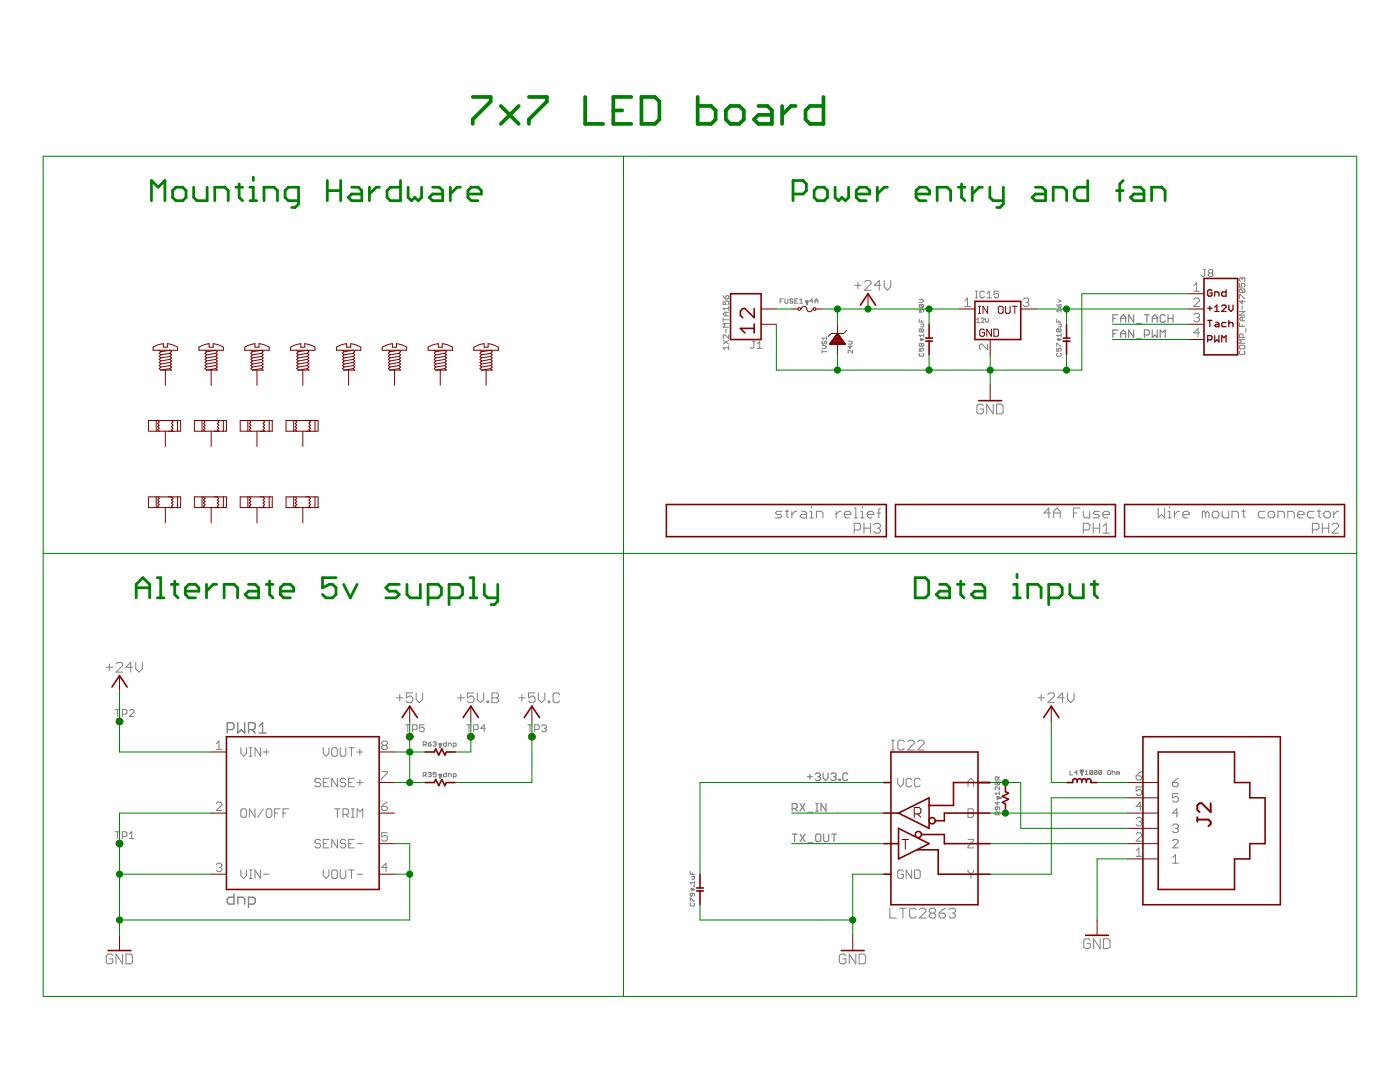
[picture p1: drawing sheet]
<svg xmlns="http://www.w3.org/2000/svg" width="279mm" height="216mm" viewBox="0 0 279 216" stroke-linecap="round" stroke-linejoin="round" font-family="sans-serif">
<g fill="none" stroke="#808080" stroke-width=".2">
<path d="M144.3 58.9l.6 .8M144.9 59.1l.3-.2 .2 .2v.4l-.2 .2h-.3zM156.3 59.6h-.6v.9M156.7 59.6v.8l.1 .1 .4-.1v-.8M158.2 59.8l-.4-.2-.2 .3 .5 .2 .1 .3-.1 .1-.5-.1M159.2 59.6h-.6v.9h.6M159.6 59.9l.3-.3v.9M170.6 56.9h1.3M171.2 56.3v1.3M172.5 56.3l.4-.3h.6l.3 .3v.3l-1.3 1.3h1.3M175.8 56.9h-1.3l1-.9v1.9M176.5 56v1.3l.6 .6 .7-.6v-1.3"/>
<path d="M183.5 59.8h.5l.3 .2-.3 .3h-.5M194.6 59.4h.5M194.6 58.1h.5M194.9 58.1v1.3M196.5 58.3l-.2-.2h-.5l-.2 .2v.9l.2 .2h.5l.2-.2M197 59.4h.9M197 58.5l.4-.4v1.3M199.3 58.1h-.9v.7l.4-.3h.3l.2 .3v.4l-.2 .2h-.5l-.2-.2M204.2 59.8l.3-.3h.5l.3 .3v.2l-.3 .3M211.2 59.8l.6 .2-.6 .3M238.3 59.8l.2-.3h.6l.3 .3v.2l-1.1 1.2h1.1M238.3 58.1h1.1"/>
<path d="M238.3 57l.5-.6v1.7M240.2 53.8h.5M240.4 53.8v1.1l-.2 .3-.4-.3M241.4 54.5l-.2 .2 .2 .5h.5l.2-.3-.2-.4M241.4 54.5l-.2-.2v-.3l.2-.2h.5l.2 .2-.2 .5M241.4 54.5h.5M247.4 56.5v.8h.5l-.2-.6 .2-.2h.4l.2 .2v.4l-.2 .2M247.4 59.5v-.7h.1l.8 .7h.2M247.5 57.7l-.1 .1v.4l.1 .2h.8M247.5 57.7h.8l.2 .1v.4l-.2 .2M247.5 57.7l.8 .7M247.9 55.6l-.2-.2-.3 .2v.4l.1 .2"/>
<path d="M247.9 55.6l.2-.2 .4 .2v.4l-.2 .2M247.9 55.6v.2M247.9 59.9v.7l-.5-.5h1.1M144.3 60.1v.7h.6l-.2-.6 .2-.1h.3l.2 .1v.4l-.2 .2M144.3 67.9l1.1 .8M144.3 63.4v.8M144.3 63.8h1.1M144.9 62.3v.7M144.9 65.7v.7M145.4 62.3h-.7l-.4 .4 .4 .3h.7M145.4 69.4h-1.1l.4 .4M145.4 61.2v.7"/>
<path d="M145.4 66.8v.7l-.7-.7-.4 .2v.4l.2 .1M145.4 69v.8M145.4 67.9l-1.1 .8M145.4 64.6h-1.1l.4 .3-.4 .4h1.1M145.4 61.6h-1.1l.4 .3M150.2 68.1h.5M150.5 68.1v1.2l-.3 .2h-.2l-.2-.2M151.2 69.5h.9M151.2 68.6l.4-.5v1.4M155.7 60.1h.3M158.6 60.1h.3M159.6 60.5h.6"/>
<path d="M162.2 60.1h-.6l.5-.5v.9M162.6 60.1h.6M162.6 60.5v-.6l.3-.3 .3 .3v.6M164.1 70.2h.9M164.1 69.9v.6M164.1 69h.6l.3 .3-.3 .3h-.6M164.2 68.1l-.1 .4 .3 .2 .1-.5 .3-.1 .2 .1-.2 .5M165 67.2v.6M165 67.5h-.9l.3 .3M169.2 68.1h.6l.3 .3-.3 .3h-.6M169.7 69v.6l-.5-.5h.9M170.1 69.9v.6l-.7-.6-.2 .1 .2 .5"/>
<path d="M183.5 63.7v.6h.8M183.5 61.7v.6h.4l-.2-.3 .2-.3 .4 .1-.1 .5M183.5 69.5v.6h.4l-.2-.3 .2-.3 .4 .1-.1 .5M183.6 65.6l-.1 .2 .1 .4h.6M183.6 65.6h.6l.1 .2-.1 .4M183.6 60.7l-.1 .2 .1 .4h.6M183.6 60.7h.6l.1 .2-.1 .4M183.6 70.5l-.1 .1 .1 .5h.6l.1-.2-.1-.4M183.6 65.6l.6 .6M183.6 60.7l.6 .6M183.7 64.7h.6v.4l-.6 .1M183.9 68.7l-.2-.2-.2 .2 .1 .4 .3-.1"/>
<path d="M183.9 68.7l.1-.2 .3 .2-.1 .4-.3-.1M183.9 64v.3M183.9 68.7v.3M184.3 66.9h-.8l.2 .3M184.3 66.6v.6M192.5 60l.6-.5v1.7M192.5 61.2h1.2M194.9 63.8l.3-.3v.9M194.9 64.4h.6M195.8 63.6l.2-.1 .4 .1-.6 .8h.6M196.7 63.5v.6l.3 .3 .3-.3v-.6M197.1 68.7v1.1l-1.1-1.1h-.3l-.3 .3v.5l.3 .3"/>
<path d="M204.8 60.3h.2M205 60.3l.3 .3v.3l-.3 .3h-.5l-.3-.3M210.9 69.1v-.6l.9 .6M210.9 69.5v.6h.4l-.1-.3 .1-.3 .5 .1-.2 .5M210.9 63.7v.6h.9M210.9 60.7l.4 .6M211 65.6h.6l.2 .2-.2 .4M211 70.5l-.1 .1 .1 .5h.6l.2-.2-.2-.4M211 65.6l-.1 .2 .1 .4h.6M211 65.6l.6 .6M211.2 64.7h.6v.4l-.6 .1M211.3 60.9l.3-.2 .2 .5-.5 .1z"/>
<path d="M211.3 64v.3M211.8 66.9h-.9l.3 .3M211.8 61.7v.6M211.8 66.6v.6M211.8 62h-.9l.3 .3M238.3 62.8l.2-.3h.6l.3 .3v.3l-.3 .3M238.8 63.4h.3M239.1 63.4l.3 .2v.3l-.3 .3h-.6l-.2-.3M239.4 66.4h-1.1l.8-.8v1.6M247.4 64.4v.7h1.1M247.4 69.1l.1-.2h.8l.2 .2v.3l-.2 .2h-.8l-.1-.2zM247.4 62.1h1.1l-1.1 .8h1.1"/>
<path d="M247.5 70l-.1 .2v.4l.1 .1h.8l.2-.1v-.4l-.2-.2M247.9 61v.8M247.9 63.3v.7M247.9 64.8v.3M248.1 67.4v-.6l-.2-.1h-.4l-.1 .1v.6h1.1M248.5 67.8h-1.1l.3 .3-.3 .4h1.1M248.5 63.3h-.8l-.3 .3 .3 .4h.8M248.6 65.5v.8M196.3 81l-.4-.4h-.6l-.3 .4v1.3l.3 .3h.6l.4-.3v-.7h-.7M198.2 80.6v2l-1.3-2v2M198.9 80.6h1l.3 .4v1.3l-.3 .3h-1zM156 102h-.9l-.4 .4 .4 .3h.6l.3 .3-.3 .3h-1"/>
<path d="M156.7 102h.7M157 101.7v1.3l.4 .3M158 102v1.3M159 102h-.3l-.7 .7M160 102h.6l.4 .4v.9h-1l-.3-.3 .3-.3h1M161.6 103.3h.7M161.6 102h.3v1.3M161.9 101v.4M162.9 103.3v-1.3h1l.3 .4v.9M166.9 102v1.3M167.9 102h-.4l-.6 .7M168.5 102.7h1.3v-.3l-.3-.4h-.7l-.3 .4v.6l.3 .3h.7"/>
<path d="M170.5 101.4h.3v1.9M170.5 103.3h.6M170.5 105.7h.9l.4-.3v-.6l-.4-.4h-.9v2M171.8 103.3h.6M171.8 102h.3v1.3M172.1 101v.4M172.4 105.4h1.3M172.4 104.4v2M173.1 102.7h1.3v-.3l-.3-.4h-.7l-.3 .4v.6l.3 .3h.7M173.7 104.4v2M174.4 104.8l.3-.4h.7l.3 .4v.3l-.3 .3M175 102.4h.7"/>
<path d="M175 105.4h.4M175.4 105.4l.3 .3v.3l-.3 .4h-.7l-.3-.4M175.7 101.4l-.3 .3v1.6M209.6 102.4h-1.3l1-1v1.9M210.3 102.4h1.3M210.3 103.3v-1.3l.6-.6 .7 .6v1.3M214.2 102.4h.7M215.5 101.4h-1.3v1.9M216.2 102v1l.3 .3h1v-1.3M216.2 105.7h1l.3-.3v-.6l-.3-.4h-1v2M218.2 104.4v2M218.2 105.4h1.3"/>
<path d="M219.5 102h-1l-.3 .4 .3 .3h.6l.4 .3-.4 .3h-.9M219.5 104.4v2M220.1 102.7h1.3v-.3l-.3-.4h-.6l-.4 .4v.6l.4 .3h.6M220.1 105.1l.7-.7v2M220.1 106.4h1.3M231.1 101.4v1.9l.7-.6 .6 .6v-1.9M233.1 103.3h.6M233.1 102h.3v1.3M233.4 101v.4M234.4 102v1.3M235.4 102h-.3l-.7 .7M236.1 102.7h1.2v-.3l-.3-.4h-.6l-.3 .4v.6l.3 .3h.6"/>
<path d="M240.6 102.4l-.3-.4h-.3v1.3M240.6 102.4v.9M240.6 102.4l.4-.4 .3 .4v.9M241.9 102.4l.4-.4h.6l.3 .4v.6l-.3 .3h-.6l-.4-.3zM243.9 102v1l.3 .3h1v-1.3M245.9 103.3v-1.3h.9l.4 .4v.9M247.8 102h.7M248.2 101.7v1.3l.3 .3M252.4 102h-1l-.3 .4v.6l.3 .3h1M253.1 102.4l.3-.4h.6l.4 .4v.6l-.4 .3h-.6l-.3-.3zM255 103.3v-1.3h1l.3 .4v.9M257 103.3v-1.3h1l.3 .4v.9"/>
<path d="M259 102.7h1.3v-.3l-.4-.4h-.6l-.3 .4v.6l.3 .3h.6M261.9 105.7h1l.3-.3v-.6l-.3-.4h-1v2M262.2 102h-.9l-.4 .4v.6l.4 .3h.9M262.9 102h.6M263.2 101.7v1.3l.3 .3M263.9 105.4h1.3M263.9 104.4v2M264.2 102.4l.3-.4h.7l.3 .4v.6l-.3 .3h-.7l-.3-.3zM265.2 104.4v2M265.9 104.8l.3-.4h.6l.3 .4v.3l-1.2 1.3h1.2M266.2 102v1.3M267.1 102h-.3l-.6 .7"/>
<path d="M21.2 133.1h1.3M21.8 132.5v1.3M23.2 132.5l.3-.3h.7l.3 .3v.3l-1.3 1.3h1.3M26.4 133.1h-1.3l1-.9v1.9M27.1 132.2v1.3l.6 .6 .7-.6v-1.3M79.1 139.2h1.3M79.8 138.6v1.3M82.4 138.3h-1.3v.9l.6-.3h.4l.3 .3v.7l-.3 .3h-.7l-.3-.3M83.1 138.3v1.3l.6 .6 .6-.6v-1.3M91.3 139.2h1.3M92 138.6v1.3M94.6 138.3h-1.3v.9l.6-.3h.4l.3 .3v.7l-.3 .3h-.7l-.3-.3"/>
<path d="M95.2 138.3v1.3l.7 .6 .6-.6v-1.3M97.2 139.9h.3v.3h-.3zM98.2 139.2h1M98.2 138.3h1l.3 .3v.3l-.3 .3 .3 .4v.3l-.3 .3h-1zM103.5 139.2h1.3M104.2 138.6v1.3M106.8 138.3h-1.3v.9l.6-.3h.3l.4 .3v.7l-.4 .3h-.6l-.3-.3M107.4 138.3v1.3l.7 .6 .6-.6v-1.3M109.4 139.9h.3v.3h-.3zM111.7 138.6l-.3-.3h-.7l-.3 .3v1.3l.3 .3h.7l.3-.3M207.2 139.2h1.2M207.8 138.6v1.3"/>
<path d="M209.1 138.6l.3-.3h.7l.3 .3v.3l-1.3 1.3h1.3M212.4 139.2h-1.3l.9-.9v1.9M213 138.3v1.3l.7 .6 .7-.6v-1.3M23 141.6h.9M23.5 141.6v1.4M24.4 142.5h.7l.2-.2v-.5l-.2-.2h-.7v1.4M25.8 141.8l.3-.2h.4l.2 .2v.2l-.9 1h.9M43.2 148.4l.5-.5v1.6M43.2 149.5h1.1M48.1 149.2v1.1l.5 .6 .6-.6v-1.1M49.8 150.9h.5M49.8 149.2h.5"/>
<path d="M50 149.2v1.7M52 149.2v1.7l-1.1-1.7v1.7M52.6 150.1h1.1M53.1 149.5v1.1M64 155.6l-.3-.3h-.6l-.3 .3v.3l.3 .2h.6l.3 .3v.3l-.3 .3h-.6l-.3-.3M64.5 156.1h.6M64.5 149.2v1.1l.6 .6 .5-.6v-1.1M65.6 155.3h-1.1v1.7h1.1M66.5 149.2h.6l.2 .3v1.1l-.2 .3h-.6l-.3-.3v-1.1zM67.3 155.3v1.7l-1.1-1.7v1.7M67.9 149.2v1.4l.3 .3h.5l.3-.3v-1.4M69 155.6l-.3-.3h-.5l-.3 .3v.3l.3 .2h.5l.3 .3v.3l-.3 .3h-.5l-.3-.3"/>
<path d="M69.6 156.1h.5M69.6 149.2h1.1M70.1 149.2v1.7M70.7 155.3h-1.1v1.7h1.1M71.3 156.1h1.1M71.3 150.1h1.1M71.8 149.5v1.1M71.8 155.6v1.1M76.2 154h1.1v.2l-1.1 1.2v.2M76.5 148.7l-.3 .3v.3l.3 .2h.5l.3-.2v-.3l-.3-.3M76.5 148.7l-.3-.3v-.3l.3-.2h.5l.3 .2v.3l-.3 .3M76.5 148.7h.5"/>
<path d="M80.9 144.6h1M81.4 144.6v1.4M82.3 145.6h.7l.2-.3v-.4l-.2-.3h-.7v1.4M84.5 148.6h.4l.2-.4-.2-.2h-.4v.9M84.5 154.7h.4l.2-.4-.2-.2h-.4v.9M84.6 144.6h-.9v.7l.5-.2h.2l.2 .2v.5l-.2 .2h-.4l-.3-.2M84.8 148.6l.3 .3M84.8 154.7l.3 .3M85.5 148.4h.4l.1 .3-.4 .2zM85.5 154.3l.4-.2 .1 .2-.1 .2M85.7 154.5h.2M85.9 154.5l.1 .2-.1 .3-.4-.2"/>
<path d="M86 148l-.5 .4M86.4 148.2l.5-.2 .1 .2-.1 .2M86.7 148.4h.2M86.9 148.4l.1 .2-.1 .3-.5-.2M87 154.1h-.6v.4l.3-.1 .3 .1-.1 .5-.5-.2M89.1 148v.9h-.5l-.1-.5 .1-.1h.5M89.1 154.1v.9h-.5l-.1-.5 .1-.1h.5M89.5 148.9v-.6h.4l.2 .1v.5M89.5 155v-.6h.4l.2 .1v.5M90.5 148.9h.4l.1-.2-.1-.4h-.4v.9M90.5 155h.4l.1-.2-.1-.4h-.4v.9M93.1 144.6h.9"/>
<path d="M93.6 144.6v1.4M94.5 145.6h.7l.2-.3v-.4l-.2-.3h-.7v1.4M96.9 145.3h-1l.7-.7v1.4M105.3 144.6h.9M105.8 144.6v1.4M106.7 145.6h.7l.2-.3v-.4l-.2-.3h-.7v1.4M108.1 144.9l.3-.3h.4l.3 .3v.2l-.3 .2M108.6 145.3h.2M108.8 145.3l.3 .3-.3 .4h-.4l-.3-.2M177.9 149.6h.6M177.9 147.7h.6M178.2 147.7v1.9"/>
<path d="M179.2 155.3v1.1l.5 .6 .6-.6v-1.1M180.5 148l-.3-.3h-.7l-.3 .3v1.3l.3 .3h.7l.3-.3M181.2 148l.3-.3h.6l.4 .3v.4l-1.3 1.2h1.3M181.9 155.6l-.2-.3h-.6l-.3 .3v1.1l.3 .3h.6l.2-.3M183.1 148l.4-.3h.6l.3 .3v.4l-1.3 1.2h1.3M183.6 155.6l-.2-.3h-.6l-.3 .3v1.1l.3 .3h.6l.2-.3M193.2 156.1h1.1M193.2 157v-1.1l.6-.6 .5 .6v1.1M198.8 156h.5l.2 .2-.2 .4M198.8 156l-.2 .5 .2 .1h.5M198.8 156l.5 .6M199.2 155.6v-.4l-.4-.2-.2 .2v.4h.9"/>
<path d="M199.5 158.3h-.9l.3 .3M199.5 157v.6l-.6-.6-.3 .1 .2 .5M199.5 158v.6M199.5 155l-.3 .3M213.6 153.8v.8h.5M215 154.2h-.5l.4-.4v.8M216.6 154l.3-.3v.9M216.6 154.6h.5M218 153.9l-.4-.2-.1 .2v.5M218 153.9v.5l-.1 .2-.4-.2M218 153.9l-.5 .5M218.9 153.9l-.1 .7-.4-.2"/>
<path d="M218.9 153.9l-.4-.2-.1 .2v.5M218.9 153.9l-.5 .5M219.8 153.9v.5l-.1 .2-.4-.2M219.8 153.9l-.4-.2-.1 .2v.5M219.8 153.9l-.5 .5M221.1 153.9l.1-.2 .4 .2v.5l-.1 .2-.4-.2zM222 154.1l.4-.1 .1 .1v.5M222 153.7v.9M223.1 154.1l-.2-.1v.6M223.1 154.1v.5M223.1 154.1l.2-.1 .1 .1v.5M226.7 154.8h.9l.2 .3v.3l-.2 .2h-.6l-.3-.2z"/>
<path d="M227.8 157h-1.1v.9l.6-.3h.3l.2 .3v.5l-.2 .3h-.6l-.3-.3M227.8 154l-.5 .2-.6 .6M234 156.1h.9l.2 .3v.3l-.2 .3h-.6l-.3-.3zM235.1 158.3h-1.1v.9l.9-.3 .2 .3v.5l-.2 .3h-.6l-.3-.3M235.1 155.3l-1.1 .8M23 166h.9M23.5 166v1.3M24.4 166.9h.7l.2-.2v-.5l-.2-.2h-.7v1.3M25.8 166.4l.5-.4v1.3M25.8 167.3h.9M43.2 160.3l.2-.2h.6l.3 .2v.3l-1.1 1.1h1.1M43.2 172.5l.2-.2h.6l.3 .2v.3l-.3 .3"/>
<path d="M43.7 173.1h.3M44 173.1l.3 .3v.3l-.3 .2h-.6l-.2-.2M48.1 173.6v1.1l.5 .6 .6-.6v-1.1M48.3 161.4h.6l.3 .3v1.1l-.3 .3h-.6l-.2-.3v-1.1zM49.8 173.6h.5M49.8 175.3h.5M50 173.6v1.7M50.9 161.4v1.7l-1.1-1.7v1.7M52 173.6v1.7l-1.1-1.7v1.7M52.6 174.4h1.1M52.6 161.4l-1.2 1.7M53.4 161.4h.6l.3 .3v1.1l-.3 .3h-.6l-.3-.3v-1.1z"/>
<path d="M54.8 162.2h.6M55.9 161.4h-1.1v1.7M56.5 162.2h.5M57.6 161.4h-1.1v1.7M64 167.8l-.3-.3h-.6l-.3 .3v.3l.3 .2h.6l.3 .3v.3l-.3 .3h-.6l-.3-.3M64.5 173.6v1.1l.6 .6 .5-.6v-1.1M64.5 168.3h.6M65.6 167.5h-1.1v1.7h1.1M66.5 173.6h.6l.2 .3v1.1l-.2 .3h-.6l-.3-.3v-1.1zM66.8 161.4h1.1M67.3 167.5v1.7l-1.1-1.7v1.7M67.3 161.4v1.7"/>
<path d="M67.9 173.6v1.4l.3 .3h.5l.3-.3v-1.4M68.5 162.5h.8l.3-.3v-.5l-.3-.3h-.8v1.7M69 167.8l-.3-.3h-.5l-.3 .3v.3l.3 .2h.5l.3 .3v.3l-.3 .3h-.5l-.3-.3M69 162.5l.6 .6M69.6 173.6h1.1M69.6 168.3h.5M70.1 163.1h.6M70.1 161.4h.6M70.1 173.6v1.7M70.4 161.4v1.7M70.7 167.5h-1.1v1.7h1.1M71.3 174.4h1.1"/>
<path d="M71.3 163.1v-1.7l.5 .6 .6-.6v1.7M71.3 168.3h1.1M76.2 160.9h.8l.3 .3v.3l-.3 .2h-.5l-.3-.2zM77.3 173.1h-1.1l.8-.8v1.6M77.3 166.2h-1.1v.8l.5-.3h.3l.3 .3v.6l-.3 .2h-.5l-.3-.2M77.3 160.1l-.6 .2-.5 .6M137.7 173.9v.6h.9M137.7 179.8v-.6l.9 .6M138 174.9h.6v.4l-.6 .2M138.2 178.2v.5l-.2 .1-.3-.1 .2-.5h.6l.1 .2-.1 .4M138.2 174.2v.3M138.5 176.8h.1v.1h-.1z"/>
<path d="M138.6 175.9v.5M138.6 176.1h-.9l.3 .3M180.3 173.9l-.3-.3h-.6l-.2 .3v1.1l.2 .3h.6l.3-.3v-.6h-.6M181.9 173.6v1.7l-1.1-1.7v1.7M182.5 173.6h.9l.2 .3v1.1l-.2 .3h-.9zM193.2 167.5h1.1v.3l-1.1 1.1v.3h1.1M193.2 161.4h.8l.3 .3v.3l-.3 .2 .3 .3v.3l-.3 .3h-.8zM193.2 162.2h.8M193.2 173.6v.3l.6 .5M193.8 174.4v.9M194.3 173.6v.3l-.5 .5M199.1 161v.5l-.2 .1-.3-.1 .2-.5h.5l.2 .2-.2 .4"/>
<path d="M199.1 160v.6l-.5-.4h.9M199.2 162.6v-.5l-.4-.1-.2 .1v.5h.9M199.5 162l-.3 .3M226.7 169.8l.6-.6v1.7M226.7 170.9h1.1M226.7 166.4l.3-.2h.6l.2 .2v.3l-1.1 1.1h1.1M226.7 163.4l.3-.3h.6l.2 .3v.3l-.2 .3M227.3 164h.3M227.6 164l.2 .2v.3l-.2 .3h-.6l-.3-.3M227.8 160.9h-1.1l.9-.8v1.6M234 171.1l.6-.6v1.7M234 172.2h1.1"/>
<path d="M234 167.8l.3-.3h.6l.2 .3v.3l-1.1 1.1h1.1M234 164.7l.3-.3h.6l.2 .3v.3l-.2 .3M234.6 165.3h.3M234.9 165.3l.2 .3v.2l-.2 .3h-.6l-.3-.3M235.1 162.2h-1.1l.9-.8v1.7M22.5 190.7l-.3-.3h-.7l-.3 .3v1.3l.3 .3h.7l.3-.3v-.7h-.7M24.5 190.4v1.9l-1.3-1.9v1.9M25.1 190.4h1l.3 .3v1.3l-.3 .3h-1zM137.9 180.2l-.2 .2 .2 .4h.6l.1-.1-.1-.5M168.8 190.7l-.3-.3h-.6l-.4 .3v1.3l.4 .3h.6l.3-.3v-.7h-.6M170.8 190.4v1.9l-1.3-1.9v1.9M171.4 190.4h1l.4 .3v1.3l-.4 .3h-1z"/>
<path d="M177.6 181.2v2h1.3M179.5 181.2h1.3M180.2 181.2v2M182.8 181.5l-.3-.3h-.7l-.3 .3v1.4l.3 .3h.7l.3-.3M183.5 181.5l.3-.3h.6l.4 .3v.4l-1.3 1.3h1.3M185.8 182.2l-.4 .3v.4l.4 .3h.6l.3-.3v-.4l-.3-.3M185.8 182.2l-.4-.3v-.4l.4-.3h.6l.3 .3v.4l-.3 .3M185.8 182.2h.6M187.4 182.2h1l.3 .3v.4l-.3 .3h-.7l-.3-.3zM188.7 181.2l-.6 .3-.7 .7M189.4 181.5l.3-.3h.7l.3 .3v.4l-.3 .3M190 182.2h.4"/>
<path d="M190.4 182.2l.3 .3v.4l-.3 .3h-.7l-.3-.3M217.6 187.6l-.3-.3h-.7l-.3 .3v1.4l.3 .3h.7l.3-.3v-.7h-.7M219.6 187.3v2l-1.4-2v2M220.2 187.3h1l.3 .3v1.4l-.3 .3h-1z"/>
</g>
<path d="M45.3 145.6h1.1l.3-.4v-.7l-.3-.3h-1.1v2.1M47.5 144.2v2.1l.7-.7 .6 .7v-2.1M49.6 145.6h1l.3-.4v-.7l-.3-.3h-1v2.1M50.3 145.6l.6 .7M51.7 144.9l.7-.7v2.1M51.7 146.3h1.4M46.7 178.4v2h-1l-.4-.4v-.6l.4-.4h1M47.5 180.4v-1.4h1l.3 .4v1M49.6 180.4h1l.3-.4v-.6l-.3-.4h-1v2.1" fill="none" stroke="#808080" stroke-width=".28"/>
<g fill="none" stroke="#808080" stroke-width=".32">
<path d="M160.8 60.1h.4l-.2 .6zM161 60.1v.6M183.7 67.6l.6 .2-.6 .1zM211.2 67.6l.5 .2-.5 .1zM87.6 148.4h.5l-.2 .7zM87.6 154.5h.5l-.2 .7zM87.9 148.5v.6M87.9 154.6v.6M199.1 159l.6 .2-.6 .2zM199.1 159.2h.6M215.6 153.7h.6l-.3 .9zM215.9 153.7v.9"/>
<path d="M138 177.3l.6 .2-.6 .1z"/>
</g>
<g fill="none" stroke="#808080" stroke-width=".23">
<path d="M222.1 63.5h.5M222.1 66.6h.5M223.1 62.8h-1v1.5M223.1 65.8h-1v1.6M223.7 63.5h1M223.7 64.3v-1l.5-.5 .5 .5v1M223.7 67.4v-1l.5-.6 .5 .6v1M223.7 66.6h1M226.3 62.8v1.5l-1-1.5v1.5M226.3 65.8v1.6l-1-1.6v1.6M226.8 64.6h1M226.8 67.6h1"/>
<path d="M228.4 62.8h1M228.4 66.8h.7l.3-.2v-.5l-.3-.3h-.7v1.6M228.9 62.8v1.5M230 63.5h.9M230 64.3v-1l.5-.5 .4 .5v1M230 65.8v1.6l.5-.6 .4 .6v-1.6M231.5 67.4v-1.6l.5 .6 .5-.6v1.6M232.5 63.1l-.2-.3h-.5l-.3 .3v1l.3 .2h.5l.2-.2M233.1 63.5h1M233.1 62.8v1.5M234.1 62.8v1.5M161.1 155h1"/>
<path d="M161.6 154.5v1M162.7 154.5l.3-.3h.4l.3 .3v.2l-.3 .3M163.2 155h.2M163.4 155l.3 .2v.3l-.3 .2h-.4l-.3-.2M164.3 154.2v1l.5 .5 .5-.5v-1M165.8 154.5l.3-.3h.5l.3 .3v.2l-.3 .3M166.3 155h.3M166.6 155l.3 .2v.3l-.3 .2h-.5l-.3-.2M167.4 155.5h.3v.2h-.3zM169.2 154.5l-.2-.3h-.5l-.3 .3v1l.3 .2h.5l.2-.2M158.1 161.3h.7l.3-.2v-.5l-.3-.3h-.7v1.5M158.1 166.4h1"/>
<path d="M158.6 161.3l.5 .5M158.6 166.4v1.5M159.7 160.3l1 1.5M159.7 166.4l1 1.5M160.7 160.3l-1 1.5M160.7 166.4l-1 1.5M161.2 162.1h1M161.2 168.2h1M162.8 160.3h.5M162.8 161.8h.5M163 160.3v1.5M163 166.4h.6l.2 .3v1l-.2 .2h-.6l-.2-.2v-1z"/>
<path d="M164.4 166.4v1.3l.2 .2h.5l.3-.2v-1.3M164.8 160.3v1.5l-.9-1.5v1.5M165.9 166.4h1M166.5 166.4v1.5"/>
</g>
<g fill="none" stroke="#800000" stroke-width=".2">
<path d="M173.2 58.6v3.1M237.2 58.6h3.1M30.6 69.3l.9-.5 1.1-.2v.7h.8v-.7l1.1 .2 .9 .5v.6h-4.8zM31.8 69.9l.3 .3M32.1 70.2l1.8-.3 .3 .3-.3 .3M32.1 73.2l-.3 .4 .3 .3M32.1 72.6l-.3 .3 .3 .3M32.1 72l-.3 .3 .3 .3M32.1 71.4l-.3 .3 .3 .3M32.1 70.8l-.3 .3 .3 .3M32.1 70.2l-.3 .3 .3 .3M33 73.9v3"/>
<path d="M33.9 73.6l.3 .3h-2.1M33.9 72.9l.3 .3-.3 .4M33.9 72.3l.3 .3-.3 .3M33.9 71.7l.3 .3-.3 .3M33.9 71.1l.3 .3-.3 .3M33.9 70.5l.3 .3-.3 .3M33.9 70.5l-1.8 .3M33.9 71.1l-1.8 .3M33.9 71.7l-1.8 .3M33.9 72.3l-1.8 .3M33.9 72.9l-1.8 .3M33.9 73.6l-1.8 .3"/>
<path d="M39.7 69.3l1-.5 1-.2v.7h.8v-.7l1.1 .2 1 .5v.6h-4.9zM40.9 69.9l.3 .3M41.2 70.2l1.9-.3 .3 .3-.3 .3M41.2 73.2l-.3 .4 .3 .3M41.2 72.6l-.3 .3 .3 .3M41.2 72l-.3 .3 .3 .3M41.2 71.4l-.3 .3 .3 .3M41.2 70.8l-.3 .3 .3 .3M41.2 70.2l-.3 .3 .3 .3M42.1 73.9v3M43.1 73.6l.3 .3h-2.2M43.1 72.9l.3 .3-.3 .4"/>
<path d="M43.1 72.3l.3 .3-.3 .3M43.1 71.7l.3 .3-.3 .3M43.1 71.1l.3 .3-.3 .3M43.1 70.5l.3 .3-.3 .3M43.1 70.5l-1.9 .3M43.1 71.1l-1.9 .3M43.1 71.7l-1.9 .3M43.1 72.3l-1.9 .3M43.1 72.9l-1.9 .3M43.1 73.6l-1.9 .3M48.9 69.3l.9-.5 1.1-.2v.7h.8v-.7l1 .2 1 .5v.6h-4.8zM50.1 69.9l.3 .3"/>
<path d="M50.4 70.2l1.8-.3 .3 .3-.3 .3M50.4 73.2l-.3 .4 .3 .3M50.4 72.6l-.3 .3 .3 .3M50.4 72l-.3 .3 .3 .3M50.4 71.4l-.3 .3 .3 .3M50.4 70.8l-.3 .3 .3 .3M50.4 70.2l-.3 .3 .3 .3M51.3 73.9v3M52.2 73.6l.3 .3h-2.1M52.2 72.9l.3 .3-.3 .4M52.2 72.3l.3 .3-.3 .3M52.2 71.7l.3 .3-.3 .3"/>
<path d="M52.2 71.1l.3 .3-.3 .3M52.2 70.5l.3 .3-.3 .3M52.2 70.5l-1.8 .3M52.2 71.1l-1.8 .3M52.2 71.7l-1.8 .3M52.2 72.3l-1.8 .3M52.2 72.9l-1.8 .3M52.2 73.6l-1.8 .3M58 69.3l1-.5 1-.2v.7h.8v-.7l1.1 .2 1 .5v.6h-4.9zM59.2 69.9l.3 .3M59.5 70.2l1.8-.3 .4 .3-.4 .3M59.5 73.2l-.3 .4 .3 .3"/>
<path d="M59.5 72.6l-.3 .3 .3 .3M59.5 72l-.3 .3 .3 .3M59.5 71.4l-.3 .3 .3 .3M59.5 70.8l-.3 .3 .3 .3M59.5 70.2l-.3 .3 .3 .3M60.4 73.9v3M61.3 73.6l.4 .3h-2.2M61.3 72.9l.4 .3-.4 .4M61.3 72.3l.4 .3-.4 .3M61.3 71.7l.4 .3-.4 .3M61.3 71.1l.4 .3-.4 .3M61.3 70.5l.4 .3-.4 .3"/>
<path d="M61.3 70.5l-1.8 .3M61.3 71.1l-1.8 .3M61.3 71.7l-1.8 .3M61.3 72.3l-1.8 .3M61.3 72.9l-1.8 .3M61.3 73.6l-1.8 .3M67.1 69.3l1-.5 1.1-.2v.7h.8v-.7l1 .2 1 .5v.6h-4.9zM68.4 69.9l.3 .3M68.7 70.2l1.8-.3 .3 .3-.3 .3M68.7 73.2l-.3 .4 .3 .3M68.7 72.6l-.3 .3 .3 .3M68.7 72l-.3 .3 .3 .3"/>
<path d="M68.7 71.4l-.3 .3 .3 .3M68.7 70.8l-.3 .3 .3 .3M68.7 70.2l-.3 .3 .3 .3M69.6 73.9v3M70.5 73.6l.3 .3h-2.1M70.5 72.9l.3 .3-.3 .4M70.5 72.3l.3 .3-.3 .3M70.5 71.7l.3 .3-.3 .3M70.5 71.1l.3 .3-.3 .3M70.5 70.5l.3 .3-.3 .3M70.5 70.5l-1.8 .3M70.5 71.1l-1.8 .3"/>
<path d="M70.5 71.7l-1.8 .3M70.5 72.3l-1.8 .3M70.5 72.9l-1.8 .3M70.5 73.6l-1.8 .3M76.3 69.3l1-.5 1-.2v.7h.8v-.7l1.1 .2 1 .5v.6h-4.9zM77.5 69.9l.3 .3M77.8 70.2l1.8-.3 .3 .3-.3 .3M77.8 73.2l-.3 .4 .3 .3M77.8 72.6l-.3 .3 .3 .3M77.8 72l-.3 .3 .3 .3M77.8 71.4l-.3 .3 .3 .3M77.8 70.8l-.3 .3 .3 .3"/>
<path d="M77.8 70.2l-.3 .3 .3 .3M78.7 73.9v3M79.6 73.6l.3 .3h-2.1M79.6 72.9l.3 .3-.3 .4M79.6 72.3l.3 .3-.3 .3M79.6 71.7l.3 .3-.3 .3M79.6 71.1l.3 .3-.3 .3M79.6 70.5l.3 .3-.3 .3M79.6 70.5l-1.8 .3M79.6 71.1l-1.8 .3M79.6 71.7l-1.8 .3M79.6 72.3l-1.8 .3"/>
<path d="M79.6 72.9l-1.8 .3M79.6 73.6l-1.8 .3M85.4 69.3l1-.5 1.1-.2v.7h.8v-.7l1 .2 1 .5v.6h-4.9zM86.7 69.9l.3 .3M87 70.2l1.8-.3 .3 .3-.3 .3M87 73.2l-.3 .4 .3 .3M87 72.6l-.3 .3 .3 .3M87 72l-.3 .3 .3 .3M87 71.4l-.3 .3 .3 .3M87 70.8l-.3 .3 .3 .3M87 70.2l-.3 .3 .3 .3M87.9 73.9v3"/>
<path d="M88.8 73.6l.3 .3h-2.1M88.8 72.9l.3 .3-.3 .4M88.8 72.3l.3 .3-.3 .3M88.8 71.7l.3 .3-.3 .3M88.8 71.1l.3 .3-.3 .3M88.8 70.5l.3 .3-.3 .3M88.8 70.5l-1.8 .3M88.8 71.1l-1.8 .3M88.8 71.7l-1.8 .3M88.8 72.3l-1.8 .3M88.8 72.9l-1.8 .3M88.8 73.6l-1.8 .3"/>
<path d="M94.6 69.3l.9-.5 1.1-.2v.7h.8v-.7l1.1 .2 1 .5v.6h-4.9zM95.8 69.9l.3 .3M96.1 70.2l1.8-.3 .3 .3-.3 .3M96.1 73.2l-.3 .4 .3 .3M96.1 72.6l-.3 .3 .3 .3M96.1 72l-.3 .3 .3 .3M96.1 71.4l-.3 .3 .3 .3M96.1 70.8l-.3 .3 .3 .3M96.1 70.2l-.3 .3 .3 .3M97 73.9v3M97.9 73.6l.3 .3h-2.1M97.9 72.9l.3 .3-.3 .4"/>
<path d="M97.9 72.3l.3 .3-.3 .3M97.9 71.7l.3 .3-.3 .3M97.9 71.1l.3 .3-.3 .3M97.9 70.5l.3 .3-.3 .3M97.9 70.5l-1.8 .3M97.9 71.1l-1.8 .3M97.9 71.7l-1.8 .3M97.9 72.3l-1.8 .3M97.9 72.9l-1.8 .3M97.9 73.6l-1.8 .3M151.9 61.7h3M151.9 64.7h3"/>
<path d="M158 61.7h1.2M159.9 61.7a.57 .57 0 0 1 .7-.6 .57 .57 0 0 1 .5 .7 .54 .54 0 0 0 .6 .4 .54 .54 0 0 0 .4-.5M162.9 61.7h1.2M167.1 64.7v1.8M167.1 67.8v3M169 65.9l-.7 .6h-2.4l-.6 .6M191.5 61.7h3.1M195.2 62.5h.5M195.2 61.1h.5M195.5 61.1v1.4M196.5 65.9l-.3-.2h-.4l-.3 .2v.9l.3 .3h.4l.3-.3v-.4h-.5M197.1 61.1v1.4l-.9-1.4v1.4"/>
<path d="M197.6 67.8v3M197.6 76.9v3M197.9 65.7v1.4l-1-1.4v1.4M198.4 65.7h.7l.2 .2v.9l-.2 .3h-.7zM199.5 61.1h.5l.2 .2v1l-.2 .2h-.5l-.3-.2v-1zM200.7 61.1v1.2l.2 .2h.5l.2-.2v-1.2M202.1 61.1h.9M202.5 61.1v1.4M203.7 61.7h3.1M237.2 61.7h3.1M237.2 64.7h3.1M237.2 67.8h3.1"/>
<path d="M29.7 83.9h6.3v2.1h-6.3zM29.7 99.1h6.3v2.2h-6.3zM31.2 83.9v2.1M31.2 99.1v2.2M31.5 99.1l.3 .4-.3 .3 .3 .3-.3 .3 .3 .3-.3 .3 .3 .3M31.5 83.9l.3 .3-.3 .3 .3 .3-.3 .3 .3 .3-.3 .3 .3 .3M33 86v3.1M34.2 83.9l.3 .3-.3 .3 .3 .3-.3 .3 .3 .3-.3 .3 .3 .3M34.2 99.1l.3 .4-.3 .3 .3 .3-.3 .3 .3 .3-.3 .3 .3 .3M35.4 83.9v2.1M35.4 99.1v2.2M38.8 83.9h6.4v2.1h-6.4z"/>
<path d="M38.8 99.1h6.4v2.2h-6.4zM40.3 83.9v2.1M40.3 99.1v2.2M40.6 83.9l.3 .3-.3 .3 .3 .3-.3 .3 .3 .3-.3 .3 .3 .3M40.6 99.1l.3 .4-.3 .3 .3 .3-.3 .3 .3 .3-.3 .3 .3 .3M42.1 86v3.1M43.4 83.9l.3 .3-.3 .3 .3 .3-.3 .3 .3 .3-.3 .3 .3 .3M43.4 99.1l.3 .4-.3 .3 .3 .3-.3 .3 .3 .3-.3 .3 .3 .3M44.6 83.9v2.1M44.6 99.1v2.2M47.9 83.9h6.4v2.1h-6.4zM47.9 99.1h6.4v2.2h-6.4z"/>
<path d="M49.5 83.9v2.1M49.5 99.1v2.2M49.8 83.9l.3 .3-.3 .3 .3 .3-.3 .3 .3 .3-.3 .3 .3 .3M49.8 99.1l.3 .4-.3 .3 .3 .3-.3 .3 .3 .3-.3 .3 .3 .3M51.3 86v3.1M52.5 83.9l.3 .3-.3 .3 .3 .3-.3 .3 .3 .3-.3 .3 .3 .3M52.5 99.1l.3 .4-.3 .3 .3 .3-.3 .3 .3 .3-.3 .3 .3 .3M53.7 83.9v2.1M53.7 99.1v2.2M57.1 83.9h6.4v2.1h-6.4zM57.1 99.1h6.4v2.2h-6.4zM58.6 83.9v2.1"/>
<path d="M58.6 99.1v2.2M58.9 99.1l.3 .4-.3 .3 .3 .3-.3 .3 .3 .3-.3 .3 .3 .3M58.9 83.9l.3 .3-.3 .3 .3 .3-.3 .3 .3 .3-.3 .3 .3 .3M60.4 86v3.1M61.7 83.9l.3 .3-.3 .3 .3 .3-.3 .3 .3 .3-.3 .3 .3 .3M61.7 99.1l.3 .4-.3 .3 .3 .3-.3 .3 .3 .3-.3 .3 .3 .3M62.9 83.9v2.1M62.9 99.1v2.2M33 101.3v3M42.1 101.3v3M51.3 101.3v3M60.4 101.3v3"/>
<path d="M23.9 134.8v3.1M42.1 150.1h3.1M75.7 156.1h3M75.7 150.1h3M81.8 140.9v3.1M94 140.9v3.1M106.2 140.9v3.1M209.8 140.9v3.1M225 159.2h6.1M225 156.1h6.1M42.1 162.2h3.1M42.1 174.4h3.1"/>
<path d="M75.7 168.3h3M75.7 162.2h3M75.7 174.4h3M180 167.5h1.3M180.7 167.5v2M182.5 162.4h.9l.4-.3v-.7l-.4-.3h-.9v2M183.1 162.4l.7 .7M225 171.4h6.1M225 168.3h6.1M225 165.3h6.1M225 162.2h6.1M23.9 186.6v3.1"/>
<path d="M170.2 186.6v3.1M218.9 183.6v3"/>
<circle cx="159.5" cy="61.7" r=".28"/>
<circle cx="162.6" cy="61.7" r=".28"/>
</g>
<g fill="none" stroke="#800000" stroke-width=".32">
<path d="M145.8 58.6h6.1v9.2h-6.1zM240.3 55.6h6.7v15.2h-6.7zM150.5 65.5h-2.7l.9 .9M150.5 61.6v1.8l-1.8-1.8h-.5l-.4 .4v.9l.4 .5M150.5 64.6v1.8M165.6 68.6h3M165.8 68.3h2.6M166 68.1h2.2M166.2 67.8h1.8M166.4 67.5h1.4M166.6 67.3h1M166.8 67h.6"/>
<path d="M167 66.7h.3M167.1 66.5l1.6 2.2h-3.1zM171.7 60.9l1.5-2.3 1.6 2.3M184.7 68.1h1.4M184.7 67.5h1.4M185.4 64.7v2.8M185.4 68.1v2.7M194.6 60.1h9.1v7.7h-9.1zM195.3 79.9h4.6M212.2 68.1h1.3M212.2 67.5h1.3M212.9 64.7v2.8"/>
<path d="M212.9 68.1v2.7M133 100.7h43.9v6.4h-43.9zM178.7 100.7h43.9v6.4h-43.9zM224.4 100.7h43.9v6.4h-43.9zM22.3 137.1l1.6-2.3 1.5 2.3M45.2 147h30.5v30.5h-30.5zM80.2 143.2l1.6-2.3 1.5 2.3M84.8 156.1h1.9l.3-.6 .6 1.3 .6-1.3 .6 1.3 .3-.7h1.8M84.8 150.1h1.9l.3-.7 .6 1.3 .6-1.3 .6 1.3 .3-.6h1.8M92.4 143.2l1.6-2.3 1.5 2.3M104.6 143.2l1.6-2.3 1.5 2.3M176.3 156.1h1.5"/>
<path d="M177.8 150.1h17.4v30.4h-17.4zM197.6 156.1h-7.3v4.6h-4.9M200.7 156.1v1.9l.6 .3-1.3 .6 1.3 .6-1.3 .6 .7 .3v1.8M208.3 143.2l1.5-2.3 1.5 2.3M215 155.9a.46 .46 0 0 0-.5-.5 .46 .46 0 0 0-.4 .5v.2h-1.2M215 155.9a.46 .46 0 0 1 .4-.5 .46 .46 0 0 1 .5 .5M215 155.9v.2M215.9 155.9a.46 .46 0 0 1 .5-.5 .46 .46 0 0 1 .4 .5M215.9 155.9v.2M216.8 155.9a.46 .46 0 0 1 .5-.5 .46 .46 0 0 1 .4 .5v.2h1.2M216.8 155.9v.2M228.1 147h27.4v33.5h-27.4z"/>
<path d="M231.1 150.1h15.3v6h3v3.1h3.1v9.1h-3.1v3.1h-3v6.1h-15.3zM139 177.8h1.4M139 177.2h1.4M139.7 174.4v2.8M139.7 177.8v2.7M176.3 168.3h3M176.3 162.2h3M176.3 174.4h1.5M179.3 162.2l6.1-3v6.1zM179.3 165.3l6.1 3-6.1 3.1zM183 169.6h4.2v4.8h10.4M183.9 166.5h4.6v1.8h9.1"/>
<path d="M197.6 162.2h-9.1v1.6h-1.9M21.6 189.7h4.5M167.9 189.7h4.6M216.7 186.6h4.5"/>
<circle cx="23.9" cy="144" r=".61"/>
<circle cx="81.8" cy="147" r=".61"/>
<circle cx="94" cy="147" r=".61"/>
<circle cx="106.2" cy="147" r=".61"/>
<circle cx="23.9" cy="168.3" r=".61"/>
<circle cx="183.3" cy="166.5" r=".61"/>
<circle cx="186" cy="163.8" r=".61"/>
</g>
<g fill="none" stroke="#800000" stroke-width=".25">
<path d="M241.9 58l-.2-.2h-.5l-.2 .2v.9l.2 .2h.5l.2-.2v-.4h-.5M242.4 59.1v-.8h.7l.2 .2v.6M244.7 57.8v1.3h-.7l-.2-.2v-.4l.2-.2h.7M241 67.8h.7l.2-.2v-.4l-.2-.2h-.7v1.2M241 61.5h.9M241 63.9h.9M241.4 61.1v.8M241.4 63.9v1.3M242.4 67v1.2l.4-.4 .5 .4v-1.2M242.4 61.3l.4-.4v1.2M242.4 62.1h.9M242.6 64.3h.5l.2 .3v.6h-.7l-.2-.2 .2-.2h.7"/>
<path d="M243.8 61.1l.2-.2h.5l.2 .2v.2l-.9 .8h.9M243.8 68.2v-1.2l.4 .4 .5-.4v1.2M244.7 64.3h-.7l-.2 .3v.4l.2 .2h.7M245.2 60.9v.8l.5 .4 .4-.4v-.8M245.2 63.9v1.3M245.2 64.6l.2-.3h.5l.2 .3v.6"/>
</g>
<path d="M239 163.5h2.2l.4 .5v.4l-.4 .5M239 163.1v.9M241.6 160.3v1.8l-1.8-1.8h-.4l-.4 .4v.9l.4 .5" fill="none" stroke="#800000" stroke-width=".38"/>
<g fill="none" stroke="#008000" stroke-width=".55">
<path d="M34.4 38l.7-.6h1.3l.7 .6v1.4l-.7 .6h-1.3l-.7-.6zM38.7 37.4v2l.6 .6h2v-2.6M47.1 37.4h1.3M47.7 36.7v2.7l.7 .6M49.9 37.4h.6v2.6M50.5 35.3v.7M65.3 36v4M65.3 38h2.7M68 36v4M70.2 37.4h1.3l.7 .6v2h-2l-.7-.6 .7-.7h2M73.7 37.4v2.6M75.7 37.4h-.6l-1.4 1.3"/>
<path d="M79.9 36v4h-2l-.7-.6v-1.4l.7-.6h2M81.4 37.4v2l.7 .6 .7-.6 .7 .6 .6-.6v-2M86.3 37.4h1.4l.6 .6v2h-2l-.6-.6 .6-.7h2M89.9 37.4v2.6M91.9 37.4h-.7l-1.3 1.3M93.4 38.7h2.7v-.7l-.7-.6h-1.4l-.6 .6v1.4l.6 .6h1.4M158.3 38.7h2l.6-.7v-1.3l-.6-.7h-2v4M163.1 37.4h1.4l.6 .6v1.4l-.6 .6h-1.4l-.6-.6v-1.4zM166.7 37.4v2l.6 .6 .7-.6 .7 .6 .7-.6v-2M170.9 38.7h2.7v-.7l-.7-.6h-1.3l-.7 .6v1.4l.7 .6h1.3M175.1 37.4v2.6M177.1 37.4h-.7l-1.3 1.3"/>
<path d="M182.8 38.7h2.7v-.7l-.7-.6h-1.3l-.7 .6v1.4l.7 .6h1.3M191.2 37.4h1.4M191.9 36.7v2.7l.7 .6M194 37.4v2.6M196 37.4h-.6l-1.4 1.3M197.5 37.4v2l.7 .6h2M200.2 37.4v3.3l-.6 .7h-.7M206.7 37.4h1.3l.7 .6v2h-2l-.7-.6 .7-.7h2M217.1 36v4h-2l-.7-.6v-1.4l.7-.6h2M222.8 38h1.4M224.2 36l-.7 .7v3.3M226.3 37.4h1.3l.7 .6v2h-2l-.7-.6 .7-.7h2"/>
<path d="M30.2 40v-4l1.4 1.4 1.3-1.4v4M42.9 40v-2.6h2l.7 .6v2M49.9 40h1.3M52.7 40v-2.6h2l.7 .6v2M59.6 40h-2l-.7-.6v-1.4l.7-.6h2v3.3l-.7 .7h-.7M187 40v-2.6h2l.7 .6v2M210.2 40v-2.6h2l.7 .6v2M229.8 40v-2.6h2l.7 .6v2M27.2 119.3v-2.7l1.3-1.3 1.4 1.3v2.7M27.2 117.3h2.7M31.4 115.3h.7v4M31.4 119.3h1.3"/>
<path d="M34.2 116.6h1.3M34.9 116v2.6l.6 .7M37 118h2.7v-.7l-.7-.7h-1.3l-.7 .7v1.3l.7 .7h1.3M41.2 116.6v2.7M43.2 116.6h-.7l-1.3 1.4M44.7 119.3v-2.7h2l.7 .7v2M49.6 116.6h1.3l.7 .7v2h-2l-.7-.7 .7-.6h2M53.1 116.6h1.4M53.8 116v2.6l.7 .7M55.9 118h2.7v-.7l-.6-.7h-1.4l-.7 .7v1.3l.7 .7h1.4M67.1 115.3h-2.7v2l1.3-.7h.7l.7 .7v1.3l-.7 .7h-1.4l-.6-.7M68.6 116.6l1.3 2.7 1.4-2.7"/>
<path d="M79.7 116.6h-2l-.7 .7 .7 .7h1.3l.7 .6-.7 .7h-2M81.2 116.6v2l.7 .7h2v-2.7M85.4 119.3h2l.7-.7v-1.3l-.7-.7h-2v4M89.6 119.3h2.1l.6-.7v-1.3l-.6-.7h-2.1v4M93.8 115.3h.7v4M93.8 119.3h1.4M96.6 116.6v2l.7 .7h2M99.3 116.6v3.4l-.6 .6h-.7M182.6 115.3h2.1l.6 .7v2.6l-.6 .7h-2.1zM187.5 116.6h1.4l.6 .7v2h-2l-.6-.7 .6-.6h2M191.1 116.6h1.3M191.7 116v2.6l.7 .7"/>
<path d="M194.5 116.6h1.4l.7 .7v2h-2.1l-.6-.7 .6-.6h2.1M202.3 119.3h1.3M202.3 116.6h.7v2.7M203 114.6v.7M205.1 119.3v-2.7h2l.7 .7v2M209.3 119.3h2l.7-.7v-1.3l-.7-.7h-2v4M213.5 116.6v2l.7 .7h2v-2.7M217.7 116.6h1.4M218.4 116v2.6l.7 .7"/>
</g>
<g fill="none" stroke="#008000" stroke-width=".74">
<path d="M94.3 19.3h3.6v1l-3.6 3.5v.9M105.6 19.3h3.5v1l-3.5 3.5v.9M116.8 19.3v5.4h3.6M126 19.3h-3.6v5.4h3.6M128 19.3h2.7l.9 1v3.5l-.9 .9h-2.7zM139.2 19.3v5.4h2.7l.9-.9v-1.8l-.9-.9h-2.7M164.3 19.3v5.4h-2.7l-.8-.9v-1.8l.8-.9h2.7M99.9 21.1l3.6 3.6M103.5 21.1l-3.6 3.6M122.4 22h1.8M144.9 22l.9-.9h1.7l.9 .9v1.8l-.9 .9h-1.7l-.9-.9zM151.4 21.1h1.8l.9 .9v2.7h-2.7l-.9-.9 .9-.9h2.7"/>
<path d="M156.1 21.1v3.6M158.8 21.1h-.9l-1.8 1.8"/>
</g>
<g fill="none" stroke="#008000" stroke-width=".2">
<path d="M8.6 31.2h262.2v167.6h-262.2zM124.4 31.2v167.6M237.2 58.6h-21.3v15.3h-61v-9.2M154.9 61.7h3.1M164.1 61.7h27.4M167.1 61.7v3M167.1 70.8v3.1M185.4 61.7v3M185.4 70.8v3.1M197.6 70.8v6.1M206.8 61.7h30.4M212.9 61.7v3"/>
<path d="M212.9 70.8v3.1M222 64.7h15.2M222 67.8h15.2M8.6 110.4h262.2M23.9 137.9v12.2h18.2M78.7 156.1h6.1M78.7 150.1h6.1M81.8 144v12.1M94 144v6.1h-3.1M106.2 144v12.1h-15.3M176.3 156.1h-36.6v18.3M197.6 156.1h6.1v9.2h21.3"/>
<path d="M209.8 144v12.1h3.1M218.9 156.1h6.1M225 159.2h-15.2v15.2h-12.2M23.9 174.4h18.2M42.1 162.2h-18.2v24.4M78.7 174.4h3.1M78.7 168.3h3.1v15.3h-57.9M158 168.3h18.3M158 162.2h18.3M176.3 174.4h-6.1v12.2M197.6 168.3h27.4M197.6 162.2h27.4"/>
<path d="M225 171.4h-6.1v12.2M139.7 180.5v3.1h30.5"/>
</g>
<g fill="#008000" stroke="#008000" stroke-width=".2">
<circle cx="185.4" cy="61.7" r=".61"/>
<circle cx="173.2" cy="61.7" r=".61"/>
<circle cx="167.1" cy="61.7" r=".61"/>
<circle cx="23.9" cy="144" r=".61"/>
<circle cx="197.6" cy="73.9" r=".61"/>
<circle cx="212.9" cy="73.9" r=".61"/>
<circle cx="185.4" cy="73.9" r=".61"/>
<circle cx="167.1" cy="73.9" r=".61"/>
<circle cx="170.2" cy="183.6" r=".61"/>
<circle cx="23.9" cy="183.6" r=".61"/>
<circle cx="81.8" cy="174.4" r=".61"/>
<circle cx="23.9" cy="174.4" r=".61"/>
<circle cx="23.9" cy="168.3" r=".61"/>
<circle cx="212.9" cy="61.7" r=".61"/>
<circle cx="200.7" cy="162.2" r=".61"/>
<circle cx="200.7" cy="156.1" r=".61"/>
<circle cx="81.8" cy="150.1" r=".61"/>
<circle cx="81.8" cy="156.1" r=".61"/>
<circle cx="81.8" cy="147" r=".61"/>
<circle cx="94" cy="147" r=".61"/>
<circle cx="106.2" cy="147" r=".61"/>
</g>
</svg>
